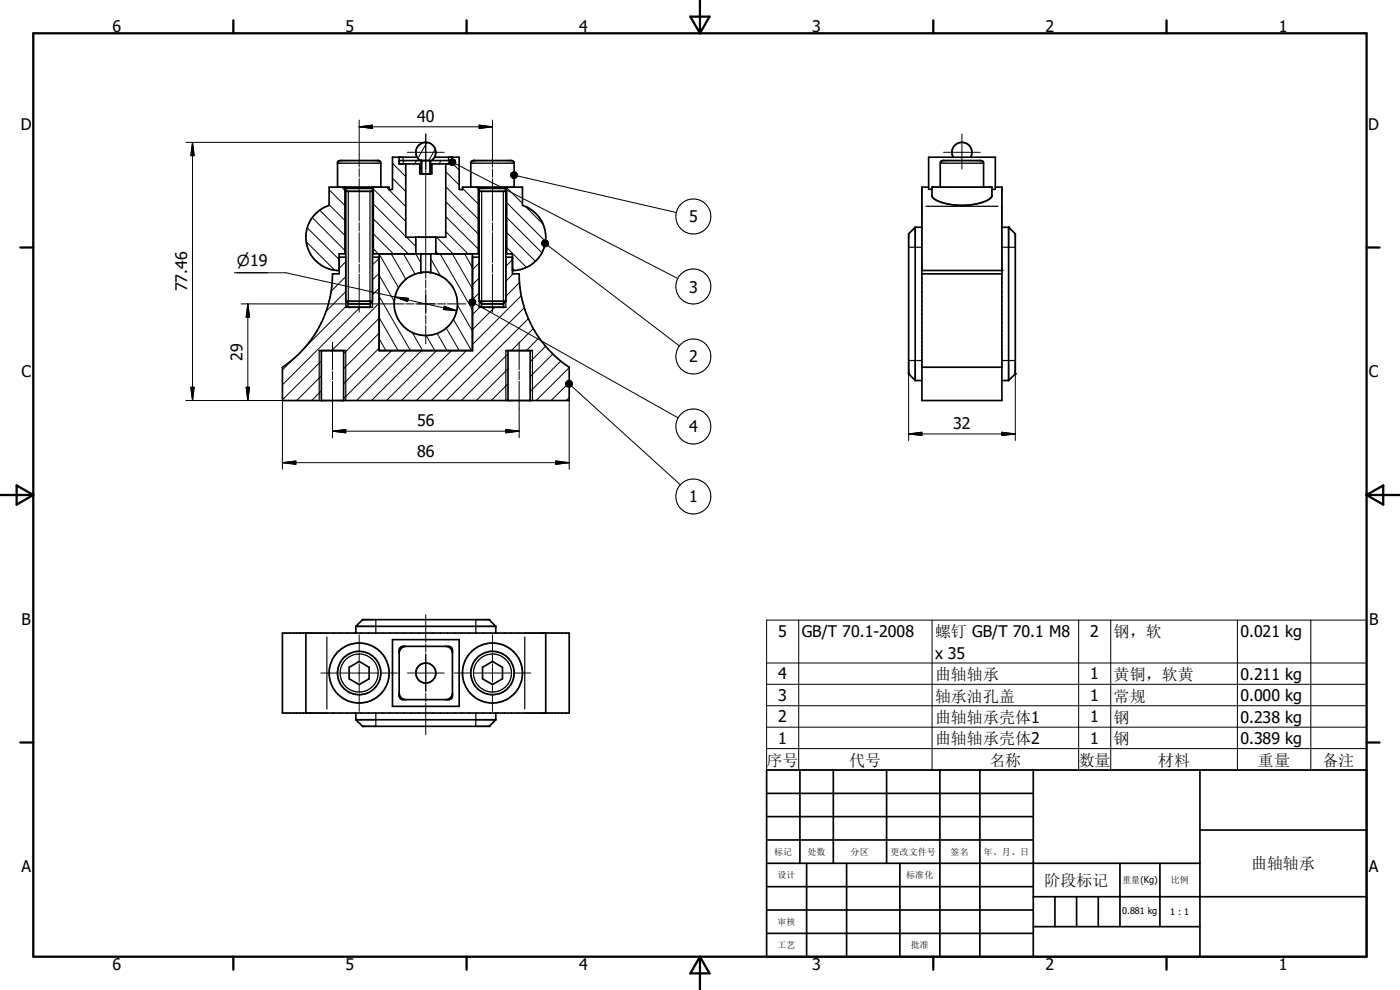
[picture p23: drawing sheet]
<svg xmlns="http://www.w3.org/2000/svg" width="297mm" height="210mm" viewBox="0 0 297 210" stroke-linecap="round" stroke-linejoin="round" font-family="sans-serif">
<defs><g id="words">
<g font-size="3.4">
<text x="23.8" y="6.8">6</text>
<text x="73.3" y="6.8">5</text>
<text x="122.9" y="6.8">4</text>
<text x="172.3" y="6.8">3</text>
<text x="221.8" y="6.8">2</text>
<text x="271.3" y="6.8">1</text>
<text x="4.4" y="27.5">D</text>
<text x="88.5" y="25.8">40</text>
<text x="290.3" y="27.5">D</text>
<text x="146.2" y="47.2">5</text>
<text x="39.7" y="61.8" transform="rotate(-90 39.7 61.8)">77.46</text>
<text x="146.2" y="62.1">3</text>
<text x="51.5" y="76.6" transform="rotate(-90 51.5 76.6)">29</text>
<text x="146.2" y="76.9">2</text>
<text x="4.5" y="80">C</text>
<text x="290.4" y="80">C</text>
<text x="88.5" y="90.3">56</text>
<text x="146.2" y="91.7">4</text>
<text x="202.2" y="90.9">32</text>
<text x="88.5" y="97">86</text>
<text x="146.2" y="106.6">1</text>
<text x="4.5" y="132.5">B</text>
<text x="165.1" y="135">5</text>
<text x="170.1" y="135.1">GB/T 70.1-2008</text>
<text x="198.4" y="135.2">螺钉 GB/T 70.1 M8</text>
<text x="231.3" y="135.1">2</text>
<text x="236.3" y="135.2">钢，软</text>
<text x="263.1" y="135.1">0.021 kg</text>
<text x="290.4" y="132.5">B</text>
<text x="198.4" y="139.7">x 35</text>
<text x="165.1" y="144.1">4</text>
<text x="165.1" y="148.7">3</text>
<text x="198.4" y="144.3">曲轴轴承</text>
<text x="198.4" y="148.8">轴承油孔盖</text>
<text x="231.3" y="144.1">1</text>
<text x="231.3" y="148.7">1</text>
<text x="236.3" y="144.3">黄铜，软黄</text>
<text x="236.3" y="148.8">常规</text>
<text x="263.1" y="144.2">0.211 kg</text>
<text x="263.1" y="148.7">0.000 kg</text>
<text x="165.1" y="153.2">2</text>
<text x="198.4" y="153.4">曲轴轴承壳体1</text>
<text x="231.3" y="153.2">1</text>
<text x="236.3" y="153.3">钢</text>
<text x="263.1" y="153.3">0.238 kg</text>
<text x="165.1" y="157.8">1</text>
<text x="198.4" y="157.9">曲轴轴承壳体2</text>
<text x="231.3" y="157.8">1</text>
<text x="236.3" y="157.9">钢</text>
<text x="263.1" y="157.8">0.389 kg</text>
<text x="162.6" y="162.4">序号</text>
<text x="180.2" y="162.5">代号</text>
<text x="209.9" y="162.5">名称</text>
<text x="228.9" y="162.5">数量</text>
<text x="245.7" y="162.5">材料</text>
<text x="266.9" y="162.4">重量</text>
<text x="280.6" y="162.5">备注</text>
<text x="4.5" y="185">A</text>
<text x="265.4" y="184.4">曲轴轴承</text>
<text x="290.4" y="185">A</text>
<text x="221.6" y="187.9">阶段标记</text>
<text x="23.8" y="205.7">6</text>
<text x="73.3" y="205.7">5</text>
<text x="122.9" y="205.7">4</text>
<text x="172.3" y="205.7">3</text>
<text x="221.8" y="205.7">2</text>
<text x="271.3" y="205.7">1</text>
</g>
<text font-size="3.2" x="50.2" y="56.3">n19</text>
<g font-size="1.9">
<text x="164.2" y="181.4">标记</text>
<text x="171.3" y="181.4">处数</text>
<text x="180.5" y="181.4">分区</text>
<text x="188.9" y="181.4">更改文件号</text>
<text x="201.7" y="181.4">签名</text>
<text x="208.7" y="181.4">年、月、日</text>
<text x="164.9" y="186.3">设计</text>
<text x="192.2" y="186.3">标准化</text>
<text x="238" y="187.2">重量(Kg)</text>
<text x="248.4" y="187.4">比例</text>
<text x="164.9" y="196.2">审核</text>
<text x="238.1" y="193.9">0.881 kg</text>
<text x="248.3" y="194.1">1 : 1</text>
<text x="164.9" y="201.2">工艺</text>
<text x="193.2" y="201.2">批准</text>
</g>
</g></defs>
<g fill="none" stroke="#000" stroke-width=".21">
<path d="M39.4 30.2h50.9M40.8 30.2v54.8M40.8 30.2l.4 2.8h-.7zM72.5 39.7l.7 .7M76.2 25.5v9.9M76.2 35.8v1.7M76.2 37.9v9M76.2 26.9h28.3M76.2 26.9l2.8-.4v.8zM82 39.7l4.1 4.1M83.3 37.8l2.8 2.8M83.3 34.6l2.8 2.9"/>
<path d="M85.8 34.1l-.4 .7M86.4 32.3h7.8M88.4 34.1l-.4 .7M89.5 36.6l-.2 .3M90.3 28.4v30.6M90.6 30.2l-2 3.4M92.3 31.7l-1.3 2.4M93.6 34.1l-.5 .7M94.6 39.6l6.9 6.9M94.6 36.4l2.8 2.8M96 34.7l1.4 1.4M96 34.3l-.3 .5"/>
<path d="M96.6 34.7l7.8 4.1M98.1 40l3.4 3.3M101 39.7l.5 .4M101.7 26.5l2.8 .4-2.8 .4zM104.5 25.5v10M104.5 35.8v1.8M104.5 37.9v9M104.6 38.8l39.2 20.3M107.5 39.8l3.3 3.4M109.8 37.3l33.7 7.8M110.6 39.7l.2 .3M200.2 32.3h7.8"/>
<path d="M204.1 28.4v7.4M49.7 57.9h11l23.1 5.1M65 51.3l6 6M65.2 48.3l6.8 6.8M66.2 46.2l7 6.9M67.8 44.6l5.4 5.4M69.8 43.4l3.4 3.4M69.8 40.3l3.4 3.3M70.8 58.1l-.3 .2M73.4 58.7l-3.2 3.1M73.4 55.5l-1.4 1.4M76.2 47.2v1.8"/>
<path d="M76.2 49.4v6.3M76.2 56v1.8M76.2 58.1v8.1M79.2 52.8l1.1 1.1M79.2 49.6l4.2 4.3M79.2 46.4l7.4 7.5M79.2 43.3l6.9 6.9M79.2 40.1l6.9 6.9M80.4 58l-1.4 1.4M80.4 54.8l-1.4 1.4M80.4 58.4l3.3 5.6M80.4 53.9l4.2 7.2"/>
<path d="M83 53.9l3.1 5.4M85.6 53.9l2.5 4.2M86.3 50.3l1.9 2M88.2 53.9l1.1 1.9M90.3 59.4v1.7M91.4 54.9l2.1 3.7M92.5 53.3l.5 .6M92.6 50.3l3.5 3.6M93.4 53.9l6.8 11.8M94.6 49.1l4.7 4.8M94.6 46l6.9 6.8M94.6 42.8l6.9 6.9"/>
<path d="M96 53.9l4.2 7.4M98.6 53.9l1.6 2.9M101.7 59l-1.5 1.4M101.7 55.8l-1.5 1.4M104.5 47.2v1.8M104.5 49.4v6.3M104.5 56v1.8M104.5 58.1v8.1M107.5 52.5l4.2 4.2M107.5 49.3l6.1 6.1M107.5 46.2l7.4 7.4M107.5 43l8.2 8.2"/>
<path d="M108.7 55.1l-1.4 1.4M108.7 56.9l.4 .5M108.9 58.1l-1.6 1.6M110.2 59.9l-2.9 2.9M111.5 43.9l3.7 3.6M116.2 52.1l27.9 21.3M51.2 64.5h24.9M52.6 64.5v20.5M52.6 64.5l.3 2.8h-.7zM62.5 75.9l-2.6 2.6M68.2 79.7l-5.3 5.3M68.2 76.6l-8.3 8.2"/>
<path d="M70.5 72.6v5.8M70.5 78.8v1.7M73.4 61.9l-4.2 4.2M73.8 64.5l-9.3 9.4M76.3 64.5h9.5M76.4 65.2l-16.5 16.4M80.4 73.8l-7.5 7.6M80.4 70.7l-7.5 7.5M80.4 67.5l-7.5 7.5M80.4 64.3l-10 10.1M80.4 61.1l-1.4 1.4M80.4 71.9l1.5 2.5"/>
<path d="M80.4 67.4l4.1 7M80.4 62.9l6.7 11.5M83.1 74.4l-10.2 10.2M83.8 63l13.1 2.9M83.8 63l2.8 .3-.1 .7zM86.1 64.5h1.8M86.3 74.4l-10.7 10.6M87.4 70.5l2.3 3.9M88.2 64.5h4.3M89.4 74.4l-10.6 10.6M90.3 61.5v5.1M90.3 66.9v1.8"/>
<path d="M90.3 69.1v3.9M90.4 71.2l1.9 3.2M92.6 74.4l-10.6 10.6M92.7 70.7l2.1 3.7M92.8 64.5h1.8M94.2 65l2.7 .9-2.8-.2zM94.7 69.6l2.7 4.8M94.9 64.5h3.9M95.8 74.4l-10.6 10.6M96.2 67.7l3.8 6.7M97 64.7l3.2 5.5M99 74.4l-10.7 10.6"/>
<path d="M100.8 64.5l43.1 24.1M101.7 62.2l-1.5 1.4M102.1 64.8l-1.9 1.9M105 65.2l-4.8 4.7M107.8 78.2l-6.8 6.8M107.8 75.1l-9.9 9.9M110.1 72.6v5.8M110.1 78.8v1.7M110.6 62.7l-10.4 10.4M111.3 65.3l-19.8 19.7M112.1 67.6l-17.4 17.4M113.2 69.7l-4.7 4.7"/>
<path d="M114.4 71.6l-2.7 2.8M115.8 73.4l-3.3 3.3M117.3 75.1l-4.8 4.8M119 76.6l-6.5 6.5M120.8 78l-7.1 7M192.8 76.5v17M215.4 76.5v17M39.4 85h31.1M40.5 82.1h.7l-.4 2.9zM52.2 82.1h.7l-.3 2.9zM59.9 98.1h60.9M59.9 98.1l2.9-.3v.7z"/>
<path d="M59.9 85v14.5M68.2 82.9l-2.1 2.1M70.5 80.9v12M70.5 91.5h39.6M70.5 91.5l2.9-.4v.7zM70.6 85h2.3M107.3 91.1l2.8 .4-2.8 .3zM107.8 84.6l-.4 .4M107.8 81.4l-3.6 3.6M110.1 80.9v12M117.9 97.8l2.9 .3-2.9 .4zM120.8 84.3l-.7 .7"/>
<path d="M120.8 81.2l-3.9 3.8M120.8 85v14.5M121.3 81.9l23.1 20.9M192.8 92.1h22.6M192.8 92.1l2.8-.4v.7zM212.6 91.7l2.8 .4-2.8 .3zM76.2 134.7v3.7M76.2 138.7v1.8M90.3 130.4v5.8M90.3 136.6v1.7M90.3 138.7v8M104.5 134.7v3.7"/>
<path d="M104.5 138.7v1.8M162.6 131.6h127.3v31.8h-127.3zM169.4 131.6v31.8M197.7 131.6v31.8M228.8 131.6v31.8M235.6 131.6v31.8M262.5 131.6v31.8M278.1 131.6v31.8M68.1 142.8h3.7M72.1 142.8h1.8M74.2 142.8h3.9M76.2 140.8v3.9"/>
<path d="M76.2 145.1v1.7M76.2 147.2v3.7M78.5 142.8h1.8M80.6 142.8h3.7M86.4 142.8h7.8M90.3 147v1.8M90.3 149.2v6.6M96.3 142.8h3.8M100.4 142.8h1.8M102.5 142.8h3.9M104.5 140.8v3.9M104.5 145.1v1.7"/>
<path d="M104.5 147.2v3.7M106.8 142.8h1.7M108.9 142.8h3.7M162.6 140.6h127.3M162.6 145.2h127.3M162.6 149.7h127.3M162.6 154.3h127.3M162.6 158.8h127.3"/>
<circle cx="147.1" cy="45.9" r="3.7"/>
<circle cx="147.1" cy="75.6" r="3.7"/>
<circle cx="147.1" cy="60.8" r="3.7"/>
<circle cx="147.1" cy="90.5" r="3.7"/>
<circle cx="147.1" cy="105.3" r="3.7"/>
</g>
<g fill="none" stroke="#000" stroke-width=".36">
<path d="M71.6 39.7v-5.2l.2-.3 .4-.1h8.3l.3 .5v5.1M73.1 39.7h.1M73.2 39.7v14.2M73.2 39.7l.2 .2v24M79.2 39.7v14.2M79.3 39.7l-.3 .3v23.9M84.7 33.4v1.4h4.4v2.1h2.5v-2.1h4.4v-1.4M84.7 34.1h4.4a2.12 2.12 0 0 1-.3-3.2 2.12 2.12 0 0 1 3.1 0 2.12 2.12 0 0 1-.4 3.2h4.5M86.1 34.8v15.5h8.5v-15.5M88.5 33.4h-5.2v6.8l-.7 .1v-.6h-12.8v3.9a7.1 7.1 0 0 0-4.8 7.8 7.1 7.1 0 0 0 7 6M89.4 34.1h-.2h2.2M89.5 34.1v2.8"/>
<path d="M91.2 34.1v2.8M92.2 33.4h5.2v6.8l.7 .1v-.6h12.7v3.9a7.1 7.1 0 0 1 4.9 7.8 7.1 7.1 0 0 1-7 6M99.9 39.7v-5.1l.2-.4 .4-.1h8l.4 .1 .2 .4v5.1M101.4 39.7h.1M101.4 39.7l.3 .3v23.9M101.5 39.7v14.2M107.5 39.7v14.2M107.5 39.7l-.2 .2v24M107.6 39.7h-.1M197 39.7h-1.4v45.3h17v-45.3h-1.4M197.7 39.7h12.7v1.8a3.1 3.1 0 0 1-2.5 1.6 13.5 13.5 0 0 1-9.7-.9l-.5-.6zM199.5 39.7v-5.1l.1-.4 .4-.1h8.1l.4 .1 .2 .4v5.1"/>
<path d="M202.2 33.4a2.12 2.12 0 0 1 1.9-3.2 2.12 2.12 0 0 1 1.8 3.2M72 54.6h1.4M73.4 53.9h-1.4v4.2h-1.5a23.7 23.7 0 0 1-10.6 19.8v7.1h60.9v-7.1a23.6 23.6 0 0 1-10.7-19.8h-1.4v-4.2h-1.4M73.4 40.6h5.6M79 54.6h1.4M79 53.9h22.7M80.4 53.9v20.5h19.8v-20.5M88.2 50.3v3.6M89.3 57.8a6.7 6.7 0 0 0-4.6 10.3 6.7 6.7 0 0 0 11.3 0 6.7 6.7 0 0 0-4.6-10.3M89.3 53.9v3.9M89.3 57.8h2.1M91.4 57.8h.1"/>
<path d="M91.4 53.9v3.9M92.5 50.3v3.6M100.2 54.6h1.5M101.7 40.6h5.6M107.3 54.6h1.4M194.2 48.2h1.4M194.2 48.2v32.5M194.2 48.2l-1.4 1.4v29.7l1.4 1.4M195.6 58.1h17M195.6 57.4h17M197.7 40.2h-.7v-6.8h14.2v6.8h-.8M212.6 48.2h1.4"/>
<path d="M214 48.2v32.5M214 48.2l1.4 1.4v29.7l-1.4 1.4M67.7 74.4h5.7M68.2 74.4v10.6M72.9 74.4v10.6M73.4 65.2h5.6M73.4 63.9h5.6M73.4 63.9l.5 .6h4.6l.5-.6M73.8 64.4v.8M78.5 64.4v.8M101.7 65.2h5.6M101.7 63.9h5.6"/>
<path d="M101.7 63.9l.5 .6h4.6l.5-.6M102.1 64.4v.8M106.8 64.4v.8M107.3 74.4h5.7M107.8 74.4v10.6M112.5 74.4v10.6M195.6 77.9h17M194.2 80.7h1.4M212.6 80.7h1.4M59.9 134.3h60.9v17h-60.9zM64.9 134.3v17M75.5 132.9h29.7"/>
<path d="M75.5 132.9v1.4M75.5 132.9l1.4-1.4h26.9l1.4 1.4M83.3 135.7h14.1v14.1h-14.1zM85 137.3l.5-.2h9.6l.6 .2 .3 .7v9.6l-.3 .6-.4 .2h-10l-.4-.3-.2-.5v-9.6zM86.1 137.1a1.42 1.42 0 0 0-1.4 1.4M94.6 137.1a1.42 1.42 0 0 1 1.4 1.4M105.2 132.9v1.4M115.8 134.3v17M74.1 141.6l2.1-1.3 2.1 1.3v2.4l-2.1 1.2-2.1-1.2zM75.5 151.3v1.4M75.5 152.7h29.7M75.5 152.7l1.4 1.4h26.9l1.4-1.4"/>
<path d="M84.7 147a1.41 1.41 0 0 0 1.2 1.4M96 147a1.41 1.41 0 0 1-1.2 1.4M102.4 141.6l2.1-1.3 2.1 1.3v2.4l-2.1 1.2-2.1-1.2zM105.2 151.3v1.4M162.6 163.4h127.3v39.6h-127.3zM162.6 168.3h56.6M162.6 173.2h56.6M162.6 178.2h56.6M169.7 163.4v19.7M176.8 163.4v19.7M188.1 163.4v19.7M199.4 163.4v39.6"/>
<path d="M207.9 163.4v39.6M219.2 163.4v39.6M254.6 176.1h35.3M254.6 163.4v39.6M162.6 198h56.6M162.6 193h56.6M162.6 188.1h56.6M162.6 183.1h92M171.1 183.1v19.9M179.6 183.1v19.9M190.9 183.1v19.9M219.2 196.6h35.4"/>
<path d="M219.2 190.2h70.7M223.8 190.2v6.4M228.4 190.2v6.4M233 190.2v6.4M237.6 183.1v13.5M246.1 183.1v13.5"/>
<circle cx="76.2" cy="142.8" r="6.4"/>
<circle cx="76.2" cy="142.8" r="4.6"/>
<circle cx="90.3" cy="142.8" r="2.12"/>
<circle cx="104.5" cy="142.8" r="4.6"/>
<circle cx="104.5" cy="142.8" r="6.4"/>
</g>
<g fill="#000">
<circle cx="80.2" cy="34.1" r=".18"/>
<circle cx="100.5" cy="34.1" r=".18"/>
<circle cx="197.7" cy="39.7" r=".18"/>
<circle cx="89.3" cy="57.8" r=".18"/>
<circle cx="194.2" cy="48.2" r=".18"/>
<circle cx="195.6" cy="57.4" r=".18"/>
<circle cx="212.6" cy="57.4" r=".18"/>
<circle cx="214" cy="48.2" r=".18"/>
<circle cx="192.8" cy="79.3" r=".18"/>
<circle cx="215.4" cy="79.3" r=".18"/>
<circle cx="112.5" cy="85" r=".18"/>
<circle cx="76.9" cy="131.5" r=".18"/>
<circle cx="103.8" cy="131.5" r=".18"/>
<circle cx="76.9" cy="154.1" r=".18"/>
<circle cx="103.8" cy="154.1" r=".18"/>
</g>
<g fill="none" stroke="#000" stroke-width=".25">
<path d="M71.7 34.6h9M85.5 33.4v.6M89.3 34.1v2.8M91.4 34.1v2.8M95.1 33.4v.6M100 34.6h9M199.5 34.6h9.1M73.4 54.6v10.6M73.4 40h5.6M73.9 40.6v23.8M78.5 40.6v23.8M79 54.6v10.6"/>
<path d="M101.7 54.6v10.6M101.7 40h5.6M102.2 40.6v23.8M106.8 40.6v23.8M107.3 54.6v10.6M192.8 52.5h1.3M194.2 52.5h1.3M196.4 43.8h15.3M212.6 52.5h1.3M214.1 52.5h1.2M67.7 74.4v10.6M73.4 74.4v10.6"/>
<path d="M107.3 74.4v10.6M113 74.4v10.6M192.8 76.5h1.3M194.2 76.5h1.3M212.6 76.5h1.3M214.1 76.5h1.2M69.3 135.1v15.3M79.7 131.5v1.3M79.7 132.9v1.3M100.9 131.5v1.3M100.9 132.9v1.3M111.3 135.1v15.3"/>
<path d="M79.7 151.3v1.3M79.7 152.7v1.3M100.9 151.3v1.3M100.9 152.7v1.3"/>
<circle cx="76.2" cy="142.8" r="4"/>
<circle cx="104.5" cy="142.8" r="4"/>
</g>
<g fill="none" stroke="#000" stroke-width=".48">
<path d="M7.1 7.1h282.8v195.9h-282.8zM49.5 4.3v2.8M99 4.3v2.8M146.5 3.5h4l-2 3.6zM148.5 0v7.1M198 4.3v2.8M247.5 4.3v2.8M4.3 52.5h2.8M289.9 52.5h2.8M0 105h7.1M3.5 103l3.6 2-3.6 2zM289.9 105h7.1"/>
<path d="M289.9 105l3.6-2v4zM4.3 157.5h2.8M289.9 157.5h2.8M49.5 203v2.7M99 203v2.7M148.5 203v7M148.5 203l2 3.5h-4zM198 203v2.7M247.5 203v2.7"/>
</g>
<g fill="#000" stroke="#000" stroke-width=".21">
<path d="M40.8 30.2l.4 2.8h-.7zM76.2 26.9l2.8-.4v.8zM95.4 34.1l-.1 .3zM95.4 34.1l-.1 .5zM95.4 34.1v.6zM95.4 34.1l.1 .8zM95.4 34.1l.2 .9-.1-.1zM95.4 34.1l.3 1zM95.4 34.1l.5 1h-.2zM95.4 34.1l.7 1h-.2zM95.4 34.1l.8 1h-.1zM95.4 34.1l1 .9-.2 .1z"/>
<path d="M95.4 34.1l1.1 .8-.1 .1zM95.4 34.1l1.2 .6-.1 .2zM95.4 34.1l1.3 .5-.1 .1zM95.4 34.1l1.3 .3v.2zM95.4 34.1l1.3 .1v.2zM95.4 34.1h1.2l.1 .1zM95.4 34.1l1.1-.2 .1 .2zM95.4 34.1l1-.3 .1 .1zM95.4 34.1l.8-.3h.2zM95.4 34.1l.7-.4 .1 .1zM95.4 34.1l.7-.4zM95.4 34.1l.5-.4z"/>
<path d="M95.6 33.8h.1l-.3 .3zM95.5 33.9l.1-.1-.2 .3zM95.5 33.9l-.1 .2zM101.7 26.5l2.8 .4-2.8 .4zM108.4 37v.3zM108.4 37l.1 .5zM108.4 37l.2 .6zM108.4 37l.3 .7zM108.4 37l.4 .8zM108.4 37l.6 .9zM108.4 37l.8 .9h-.2zM108.4 37l.9 .8-.1 .1z"/>
<path d="M108.4 37l1.1 .7-.2 .1zM108.4 37l1.2 .6-.1 .1zM108.4 37l1.3 .5-.1 .1zM108.4 37l1.4 .3-.1 .2zM108.4 37l1.4 .2v.1zM108.4 37h1.4v.2zM108.4 37l1.3-.2 .1 .2zM108.4 37l1.2-.3 .1 .1zM108.4 37l1.1-.4 .1 .1zM108.4 37l.9-.5 .2 .1zM108.4 37l.7-.5h.2zM108.4 37l.7-.5z"/>
<path d="M108.8 36.5h.2l-.6 .5zM108.7 36.6l.1-.1-.4 .5zM108.5 36.7l.2-.1-.3 .4zM108.5 36.7l-.1 .3zM108.4 36.9v.1zM115.1 51.2l-.1 .3zM115.1 51.2l-.2 .5zM115.1 51.2l-.1 .7zM115.1 51.2v.8zM115.1 51.2l.1 .9zM115.1 51.2l.2 1zM115.1 51.2l.3 1.1-.1-.1z"/>
<path d="M115.1 51.2l.5 1.2-.2-.1zM115.1 51.2l.7 1.2h-.2zM115.1 51.2l.9 1.1-.2 .1zM115.1 51.2l1 1-.1 .1zM115.1 51.2l1.1 .9-.1 .1zM115.1 51.2l1.2 .7-.1 .2zM115.1 51.2l1.3 .6-.1 .1zM115.1 51.2l1.3 .4v.2zM115.1 51.2l1.2 .2 .1 .2zM115.1 51.2l1.2 .1v.1zM115.1 51.2l1.1-.1 .1 .2zM115.1 51.2l.9-.2 .2 .1z"/>
<path d="M115.1 51.2l.9-.2zM115.1 51.2l.8-.2zM115.1 51.2l.6-.2zM115.1 51.2l.4-.2zM115.1 51.2l.2-.2zM115.1 51.2l.1-.1zM52.6 64.5l.3 2.8h-.7zM83.8 63l2.8 .3-.1 .7zM94.2 65l2.7 .9-2.8-.2zM99.6 63.8l-.1 .3zM99.6 63.8l-.1 .5zM99.6 63.8v.6z"/>
<path d="M99.6 63.8l.1 .8zM99.6 63.8l.2 .9zM99.6 63.8l.4 1-.2-.1zM99.6 63.8l.5 1h-.1zM99.6 63.8l.7 1h-.2zM99.6 63.8l.9 1h-.2zM99.6 63.8l1 .9-.1 .1zM99.6 63.8l1.1 .8-.1 .1zM99.6 63.8l1.2 .7-.1 .1zM99.6 63.8l1.3 .5-.1 .2zM99.6 63.8l1.3 .3v.2zM99.6 63.8l1.3 .2v.1z"/>
<path d="M99.6 63.8h1.3v.2zM99.6 63.8l1.2-.1 .1 .1zM99.6 63.8l1.1-.3 .1 .2zM99.6 63.8l.9-.3h.2zM99.6 63.8l.9-.3zM99.6 63.8l.7-.4zM99.6 63.8l.6-.4zM99.6 63.8l.4-.3zM99.7 63.6l.1-.1-.2 .3zM99.7 63.6l-.1 .2zM40.5 82.1h.7l-.4 2.9zM52.2 82.1h.7l-.3 2.9z"/>
<path d="M59.9 98.1l2.9-.3v.7zM70.5 91.5l2.9-.4v.7zM107.3 91.1l2.8 .4-2.8 .3zM117.9 97.8l2.9 .3-2.9 .4zM120.2 81l-.1 .3zM120.2 81l-.2 .4zM120.2 81l-.2 .6zM120.2 81l-.1 .8zM120.2 81v.9zM120.2 81l.1 1-.1-.1zM120.2 81l.3 1.1-.2-.1zM120.2 81l.5 1.1h-.2z"/>
<path d="M120.2 81l.6 1.1h-.1zM120.2 81l.8 1.1h-.2zM120.2 81l.9 1-.1 .1zM120.2 81l1.1 .9-.2 .1zM120.2 81l1.2 .8-.1 .1zM120.2 81l1.2 .6v.2zM120.2 81l1.2 .4v.2zM120.2 81l1.2 .3v.1zM120.2 81l1.2 .1v.2zM120.2 81h1.1l.1 .1zM120.2 81l1-.1 .1 .1zM120.2 81l1-.1z"/>
<path d="M120.2 81l.8-.2zM120.2 81l.6-.3zM120.2 81l.5-.3zM120.2 81l.3-.2zM120.2 81l.1-.1zM192.8 92.1l2.8-.4v.7zM212.6 91.7l2.8 .4-2.8 .3z"/>
</g>
<use href="#words"/>
</svg>
